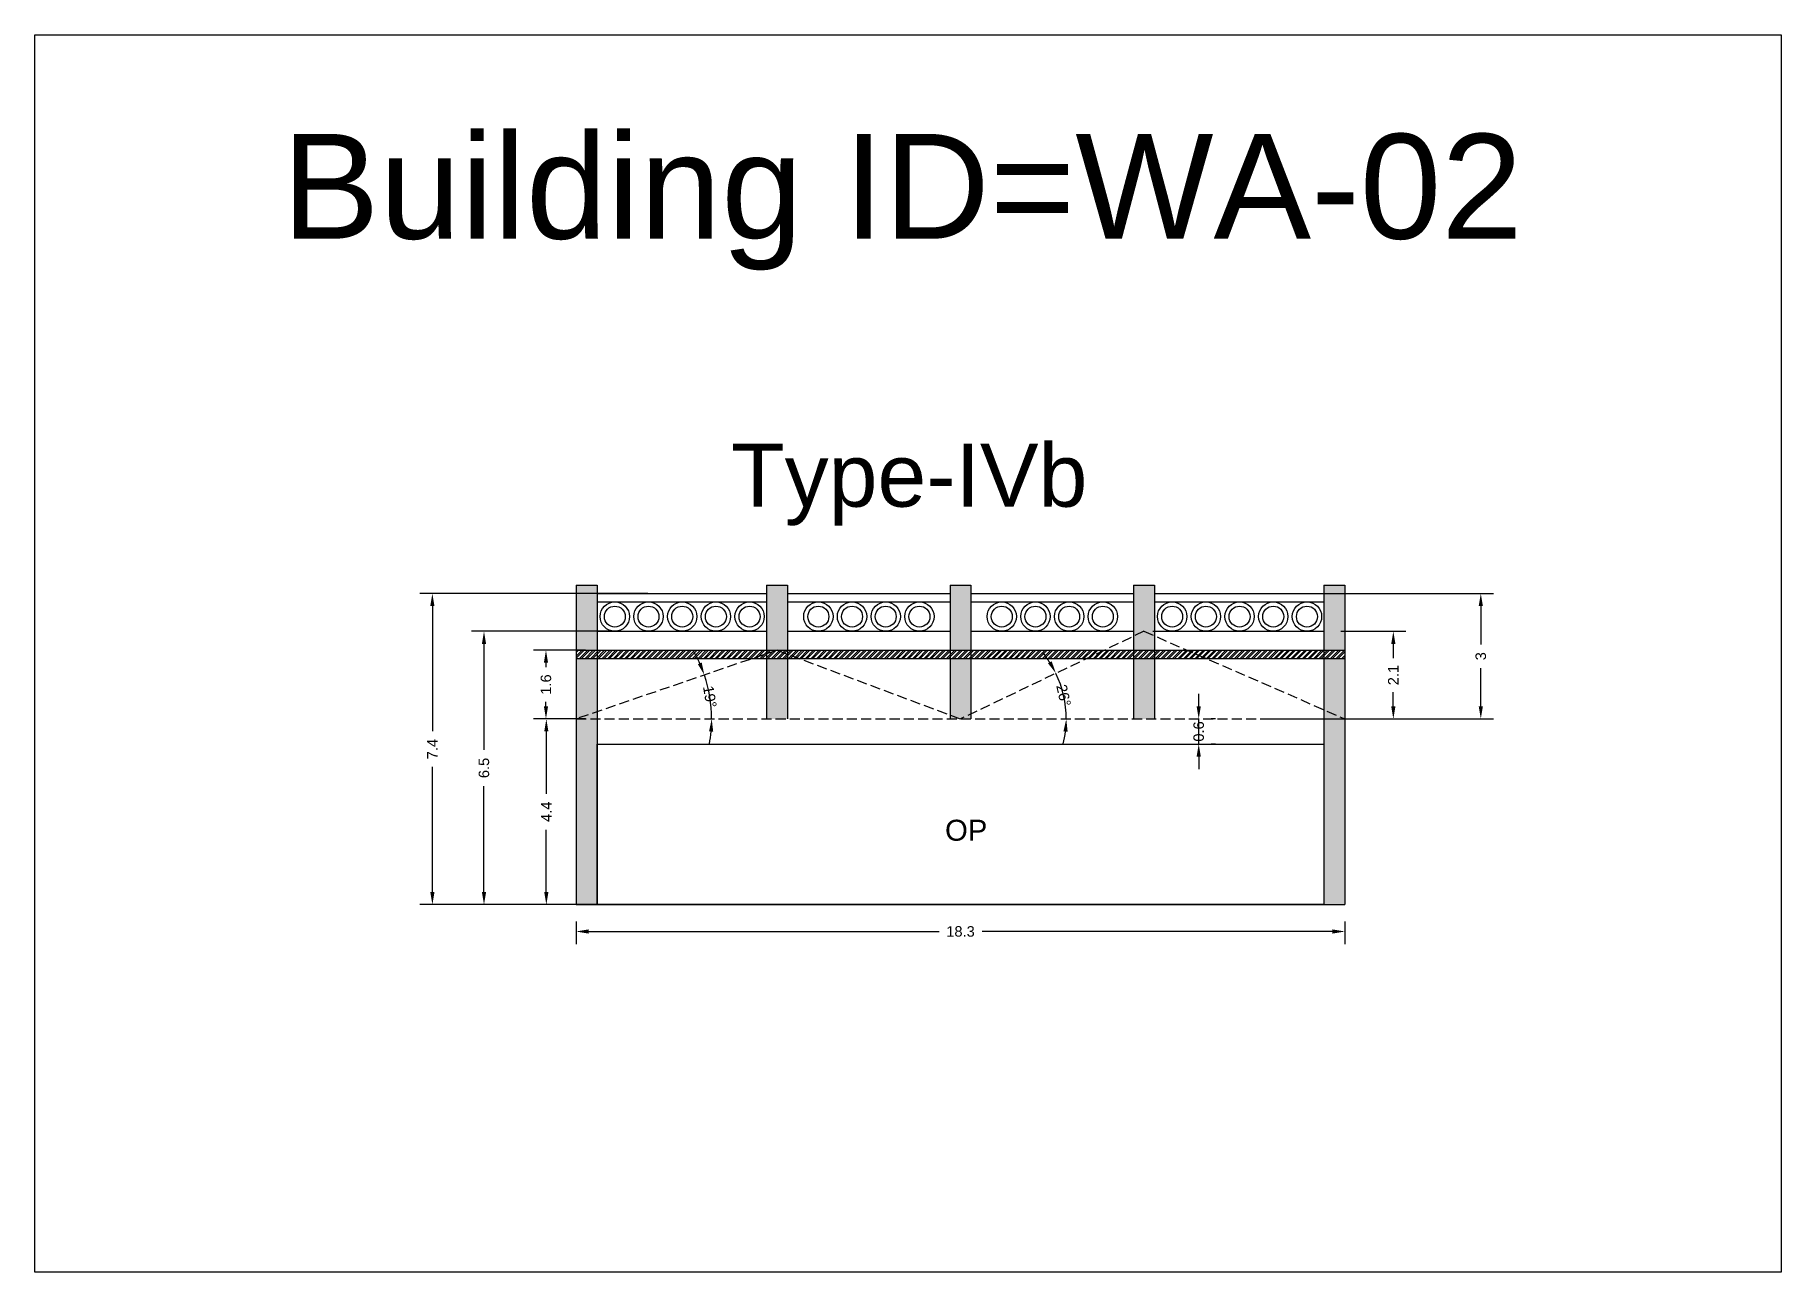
# Model space of a CAD drawing. Header units: metres. Extents: x 3416649 to 3417136, y -6712926 to -6712690.
# Drawn here: x 3416700.19 to 3416741.84, y -6712719.59 to -6712690.08 of the extents above; entities that cross this region are included whole.
import ezdxf

# ---------------------------------------------------------------- set-up
doc = ezdxf.new("R2010")
doc.units = ezdxf.units.M
doc.linetypes.add('ACAD_ISO02W100', pattern=[15, 12, -3])
doc.layers.add('Dotted', color=7, linetype='ACAD_ISO02W100', plot=False)
doc.styles.get("Standard").update_dxf_attribs({"font": 'arial.ttf'})
doc.dimstyles.new('ISO-25', dxfattribs={"dimtxt": 0.25, "dimasz": 0.3, "dimexe": 0.3, "dimexo": 0.4, "dimgap": 0.2, "dimtad": 0, "dimdec": 1, "dimdsep": 46, "dimtxsty": 'Standard', "dimcen": 2.5, "dimadec": 0, "dimazin": 0, "dimtfac": 1, "dimtdec": 1, "dimtmove": 0, "dimatfit": 3, "dimfxl": 1, "dimarcsym": 0})

# ---------------------------------------------------------------- blocks, each defined once
blk = doc.blocks.new('*D12')
at = {"color": 0, "lineweight": -2, "transparency": 16777216}
for p, q in [((3416712.742, -6712706.396), (3416712.087, -6712706.396)), ((3416712.387, -6712706.696), (3416712.387, -6712708.179)), ((3416712.387, -6712710.526), (3416712.387, -6712709.043)), ((3416714.761, -6712710.826), (3416712.087, -6712710.826))]:
    blk.add_line(p, q, dxfattribs=at)
at = {"color": 0, "transparency": 16777216}
for points in [[(3416712.337, -6712706.696), (3416712.437, -6712706.696), (3416712.387, -6712706.396)], [(3416712.337, -6712710.526), (3416712.437, -6712710.526), (3416712.387, -6712710.826)]]:
    blk.add_solid(points, dxfattribs=at)
at = {"layer": 'Defpoints', "color": 0, "transparency": 16777216}
for p in [(3416712.387, -6712706.396), (3416713.142, -6712706.396), (3416715.161, -6712710.826)]:
    blk.add_point(p, dxfattribs=at)
at = {"color": 0, "transparency": 16777216, "insert": (3416712.387, -6712708.611), "char_height": 0.25, "attachment_point": 5, "rotation": 90}
blk.add_mtext('4.4', dxfattribs=at)
blk = doc.blocks.new('*D13')
at = {"color": 0, "lineweight": -2, "transparency": 16777216}
for start, end in [(32.3503, 39.1686), (360, 25.5321), (346.3635, 353.1817)]:
    blk.add_arc((3416722.267, -6712706.396), 2.522, start, end, dxfattribs=at)
at = {"color": 0, "transparency": 16777216}
for points in [[(3416724.442, -6712705.022), (3416724.355, -6712705.071), (3416724.543, -6712705.309)], [(3416724.722, -6712706.693), (3416724.822, -6712706.699), (3416724.79, -6712706.396)]]:
    blk.add_solid(points, dxfattribs=at)
at = {"layer": 'Defpoints', "color": 0, "transparency": 16777216}
for p in [(3416726.643, -6712704.306), (3416724.762, -6712706.023), (3416713.097, -6712706.396), (3416722.267, -6712706.396), (3416731.437, -6712706.396)]:
    blk.add_point(p, dxfattribs=at)
at = {"color": 0, "transparency": 16777216, "insert": (3416724.727, -6712705.836), "char_height": 0.25, "attachment_point": 5, "rotation": 282.8306}
blk.add_mtext('26°', dxfattribs=at)
blk = doc.blocks.new('*D14')
at = {"color": 0, "lineweight": -2, "transparency": 16777216}
for start, end in [(24.2002, 29.5168), (360, 18.8836), (349.3668, 354.6834)]:
    blk.add_arc((3416713.097, -6712706.396), 3.234, start, end, dxfattribs=at)
at = {"color": 0, "transparency": 16777216}
for points in [[(3416716.094, -6712705.052), (3416716.001, -6712705.089), (3416716.157, -6712705.35)], [(3416716.268, -6712706.694), (3416716.368, -6712706.698), (3416716.332, -6712706.396)]]:
    blk.add_solid(points, dxfattribs=at)
at = {"layer": 'Defpoints', "color": 0, "transparency": 16777216}
for p in [(3416717.892, -6712704.756), (3416716.254, -6712705.691), (3416713.097, -6712706.396), (3416713.097, -6712706.396), (3416731.437, -6712706.396)]:
    blk.add_point(p, dxfattribs=at)
at = {"color": 0, "transparency": 16777216, "insert": (3416716.288, -6712705.866), "char_height": 0.25, "attachment_point": 5, "rotation": 279.4418}
blk.add_mtext('19°', dxfattribs=at)
blk = doc.blocks.new('*D15')
at = {"color": 0, "lineweight": -2, "transparency": 16777216}
for p, q in [((3416713.993, -6712704.306), (3416710.6, -6712704.306)), ((3416710.9, -6712704.606), (3416710.9, -6712707.137)), ((3416710.9, -6712710.526), (3416710.9, -6712707.996)), ((3416712.697, -6712710.826), (3416710.6, -6712710.826))]:
    blk.add_line(p, q, dxfattribs=at)
at = {"color": 0, "transparency": 16777216}
for points in [[(3416710.85, -6712704.606), (3416710.95, -6712704.606), (3416710.9, -6712704.306)], [(3416710.85, -6712710.526), (3416710.95, -6712710.526), (3416710.9, -6712710.826)]]:
    blk.add_solid(points, dxfattribs=at)
at = {"layer": 'Defpoints', "color": 0, "transparency": 16777216}
for p in [(3416710.9, -6712704.306), (3416714.393, -6712704.306), (3416713.097, -6712710.826)]:
    blk.add_point(p, dxfattribs=at)
at = {"color": 0, "transparency": 16777216, "insert": (3416710.9, -6712707.566), "char_height": 0.25, "attachment_point": 5, "rotation": 90}
blk.add_mtext('6.5', dxfattribs=at)
blk = doc.blocks.new('*D16')
at = {"color": 0, "lineweight": -2, "transparency": 16777216}
for p, q in [((3416714.811, -6712703.406), (3416709.369, -6712703.406)), ((3416709.669, -6712703.706), (3416709.669, -6712706.69)), ((3416709.669, -6712710.526), (3416709.669, -6712707.542)), ((3416712.697, -6712710.826), (3416709.369, -6712710.826))]:
    blk.add_line(p, q, dxfattribs=at)
at = {"color": 0, "transparency": 16777216}
for points in [[(3416709.619, -6712703.706), (3416709.719, -6712703.706), (3416709.669, -6712703.406)], [(3416709.619, -6712710.526), (3416709.719, -6712710.526), (3416709.669, -6712710.826)]]:
    blk.add_solid(points, dxfattribs=at)
at = {"layer": 'Defpoints', "color": 0, "transparency": 16777216}
for p in [(3416709.669, -6712703.406), (3416715.211, -6712703.406), (3416713.097, -6712710.826)]:
    blk.add_point(p, dxfattribs=at)
at = {"color": 0, "transparency": 16777216, "insert": (3416709.669, -6712707.116), "char_height": 0.25, "attachment_point": 5, "rotation": 90}
blk.add_mtext('7.4', dxfattribs=at)
blk = doc.blocks.new('*D17')
at = {"color": 0, "lineweight": -2, "transparency": 16777216}
for p, q in [((3416713.325, -6712704.756), (3416712.079, -6712704.756)), ((3416712.379, -6712705.056), (3416712.379, -6712705.161)), ((3416712.379, -6712706.096), (3416712.379, -6712705.992)), ((3416713.325, -6712706.396), (3416712.079, -6712706.396))]:
    blk.add_line(p, q, dxfattribs=at)
at = {"color": 0, "transparency": 16777216}
for points in [[(3416712.329, -6712705.056), (3416712.429, -6712705.056), (3416712.379, -6712704.756)], [(3416712.329, -6712706.096), (3416712.429, -6712706.096), (3416712.379, -6712706.396)]]:
    blk.add_solid(points, dxfattribs=at)
at = {"layer": 'Defpoints', "color": 0, "transparency": 16777216}
for p in [(3416712.379, -6712704.756), (3416713.725, -6712704.756), (3416713.725, -6712706.396)]:
    blk.add_point(p, dxfattribs=at)
at = {"color": 0, "transparency": 16777216, "insert": (3416712.379, -6712705.576), "char_height": 0.25, "attachment_point": 5, "rotation": 90}
blk.add_mtext('1.6', dxfattribs=at)
blk = doc.blocks.new('*D19')
at = {"color": 0, "lineweight": -2, "transparency": 16777216}
for p, q in [((3416731.337, -6712704.306), (3416732.891, -6712704.306)), ((3416732.591, -6712704.606), (3416732.591, -6712704.946)), ((3416732.591, -6712706.096), (3416732.591, -6712705.757)), ((3416731.837, -6712706.396), (3416732.891, -6712706.396))]:
    blk.add_line(p, q, dxfattribs=at)
at = {"color": 0, "transparency": 16777216}
for points in [[(3416732.541, -6712704.606), (3416732.641, -6712704.606), (3416732.591, -6712704.306)], [(3416732.541, -6712706.096), (3416732.641, -6712706.096), (3416732.591, -6712706.396)]]:
    blk.add_solid(points, dxfattribs=at)
at = {"layer": 'Defpoints', "color": 0, "transparency": 16777216}
for p in [(3416730.937, -6712704.306), (3416732.591, -6712704.306), (3416731.437, -6712706.396)]:
    blk.add_point(p, dxfattribs=at)
at = {"color": 0, "transparency": 16777216, "insert": (3416732.591, -6712705.351), "char_height": 0.25, "attachment_point": 5, "rotation": 90}
blk.add_mtext('2.1', dxfattribs=at)
blk = doc.blocks.new('*D20')
at = {"color": 0, "lineweight": -2, "transparency": 16777216}
for p, q in [((3416729.557, -6712703.406), (3416734.978, -6712703.406)), ((3416734.678, -6712703.706), (3416734.678, -6712704.619)), ((3416734.678, -6712706.096), (3416734.678, -6712705.183)), ((3416729.557, -6712706.396), (3416734.978, -6712706.396))]:
    blk.add_line(p, q, dxfattribs=at)
at = {"color": 0, "transparency": 16777216}
for points in [[(3416734.628, -6712703.706), (3416734.728, -6712703.706), (3416734.678, -6712703.406)], [(3416734.628, -6712706.096), (3416734.728, -6712706.096), (3416734.678, -6712706.396)]]:
    blk.add_solid(points, dxfattribs=at)
at = {"layer": 'Defpoints', "color": 0, "transparency": 16777216}
for p in [(3416729.157, -6712703.406), (3416734.678, -6712703.406), (3416729.157, -6712706.396)]:
    blk.add_point(p, dxfattribs=at)
at = {"color": 0, "transparency": 16777216, "insert": (3416734.678, -6712704.901), "char_height": 0.25, "attachment_point": 5, "rotation": 90}
blk.add_mtext('3', dxfattribs=at)
blk = doc.blocks.new('*D21')
at = {"color": 0, "lineweight": -2, "transparency": 16777216}
for p, q in [((3416727.949, -6712706.096), (3416727.949, -6712705.796)), ((3416727.949, -6712706.996), (3416727.949, -6712706.396)), ((3416728.349, -6712706.396), (3416728.249, -6712706.396)), ((3416728.349, -6712706.996), (3416728.249, -6712706.996)), ((3416727.949, -6712707.296), (3416727.949, -6712707.596))]:
    blk.add_line(p, q, dxfattribs=at)
at = {"color": 0, "transparency": 16777216}
for points in [[(3416727.899, -6712706.096), (3416727.999, -6712706.096), (3416727.949, -6712706.396)], [(3416727.899, -6712707.296), (3416727.999, -6712707.296), (3416727.949, -6712706.996)]]:
    blk.add_solid(points, dxfattribs=at)
at = {"layer": 'Defpoints', "color": 0, "transparency": 16777216}
for p in [(3416727.949, -6712706.396), (3416727.949, -6712706.396), (3416727.949, -6712706.996)]:
    blk.add_point(p, dxfattribs=at)
at = {"color": 0, "transparency": 16777216, "insert": (3416727.949, -6712706.696), "char_height": 0.25, "attachment_point": 5, "rotation": 90}
blk.add_mtext('0.6', dxfattribs=at)
blk = doc.blocks.new('*D366')
at = {"color": 0, "lineweight": -2, "transparency": 16777216}
for p, q in [((3416713.097, -6712711.226), (3416713.097, -6712711.766)), ((3416731.437, -6712711.226), (3416731.437, -6712711.766)), ((3416713.397, -6712711.466), (3416721.754, -6712711.466)), ((3416731.137, -6712711.466), (3416722.78, -6712711.466))]:
    blk.add_line(p, q, dxfattribs=at)
at = {"color": 0, "transparency": 16777216}
for points in [[(3416713.397, -6712711.416), (3416713.397, -6712711.516), (3416713.097, -6712711.466)], [(3416731.137, -6712711.416), (3416731.137, -6712711.516), (3416731.437, -6712711.466)]]:
    blk.add_solid(points, dxfattribs=at)
at = {"layer": 'Defpoints', "color": 0, "transparency": 16777216}
for p in [(3416713.097, -6712710.826), (3416731.437, -6712710.826), (3416731.437, -6712711.466)]:
    blk.add_point(p, dxfattribs=at)
at = {"color": 0, "transparency": 16777216, "insert": (3416722.267, -6712711.466), "char_height": 0.25, "attachment_point": 5}
blk.add_mtext('18.3', dxfattribs=at)

msp = doc.modelspace()

# ---------------------------------------------------------------- hatches: boundary and pattern name
h = msp.add_hatch(color=256)
h.dxf.hatch_style = 1
h.paths.add_polyline_path([(3416713.597, -6712706.396), (3416713.097, -6712706.396), (3416713.097, -6712710.826), (3416713.597, -6712710.826)])
h.paths.add_polyline_path([(3416713.597, -6712706.217), (3416713.097, -6712706.396), (3416713.597, -6712706.396)], flags=17)
h.paths.add_polyline_path([(3416713.597, -6712704.956), (3416713.097, -6712704.956), (3416713.097, -6712706.396), (3416713.597, -6712706.217)])
h.paths.add_polyline_path([(3416713.597, -6712703.206), (3416713.097, -6712703.206), (3416713.097, -6712704.756), (3416713.597, -6712704.756)])
h.paths.add_polyline_path([(3416718.142, -6712703.206), (3416717.642, -6712703.206), (3416717.642, -6712704.756), (3416718.142, -6712704.756)])
h.paths.add_polyline_path([(3416718.142, -6712704.956), (3416717.642, -6712704.956), (3416717.642, -6712706.396), (3416718.142, -6712706.396)])
h.paths.add_polyline_path([(3416722.517, -6712704.956), (3416722.017, -6712704.956), (3416722.017, -6712706.307), (3416722.267, -6712706.396), (3416722.517, -6712706.282)])
h.paths.add_polyline_path([(3416722.517, -6712703.206), (3416722.017, -6712703.206), (3416722.017, -6712704.756), (3416722.517, -6712704.756)])
h.paths.add_polyline_path([(3416722.517, -6712706.282), (3416722.267, -6712706.396), (3416722.517, -6712706.396)], flags=17)
h.paths.add_polyline_path([(3416722.017, -6712706.307), (3416722.017, -6712706.396), (3416722.267, -6712706.396)], flags=17)
h.paths.add_polyline_path([(3416726.893, -6712704.956), (3416726.393, -6712704.956), (3416726.393, -6712706.396), (3416726.893, -6712706.396)])
h.paths.add_polyline_path([(3416726.893, -6712704.325), (3416726.852, -6712704.306), (3416726.393, -6712704.516), (3416726.393, -6712704.756), (3416726.893, -6712704.756)])
h.paths.add_polyline_path([(3416726.893, -6712703.206), (3416726.393, -6712703.206), (3416726.393, -6712704.516), (3416726.852, -6712704.306), (3416726.893, -6712704.306)])
h.paths.add_polyline_path([(3416731.437, -6712704.956), (3416730.937, -6712704.956), (3416730.937, -6712706.168), (3416731.437, -6712706.396)])
h.paths.add_polyline_path([(3416730.937, -6712706.168), (3416730.937, -6712706.396), (3416731.437, -6712706.396)], flags=17)
h.paths.add_polyline_path([(3416731.437, -6712703.206), (3416730.937, -6712703.206), (3416730.937, -6712704.756), (3416731.437, -6712704.756)])
h = msp.add_hatch()
h.set_pattern_fill('ANSI32', color=256, scale=0.01)
h.set_pattern_definition([(45, (-17.52065, 0), (-0.067351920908, 0.067351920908), []), (45, (-17.475745, 0), (-0.067351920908, 0.067351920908), [])])
h.paths.add_polyline_path([(3416731.437, -6712704.756), (3416713.097, -6712704.756), (3416713.097, -6712704.956), (3416731.437, -6712704.956)])
h = msp.add_hatch(color=256)
h.dxf.hatch_style = 1
h.paths.add_polyline_path([(3416731.437, -6712706.396), (3416730.937, -6712706.396), (3416730.937, -6712710.826), (3416731.437, -6712710.826)])

# ---------------------------------------------------------------- linework, layer by layer
for points in [[(3416700.188, -6712690.082), (3416741.84, -6712690.082), (3416741.84, -6712719.589), (3416700.188, -6712719.589)], [(3416713.597, -6712706.996), (3416730.937, -6712706.996), (3416730.937, -6712710.826), (3416713.597, -6712710.826)]]:
    msp.add_lwpolyline(points, close=True)
for points in [[(3416713.097, -6712703.206), (3416713.097, -6712710.826)], [(3416713.097, -6712703.206), (3416713.597, -6712703.206)], [(3416713.597, -6712703.206), (3416713.597, -6712710.826)], [(3416717.642, -6712703.206), (3416717.642, -6712706.396)], [(3416717.642, -6712703.206), (3416718.142, -6712703.206)], [(3416718.142, -6712703.206), (3416718.142, -6712706.396)], [(3416722.017, -6712703.206), (3416722.017, -6712706.396)], [(3416722.017, -6712703.206), (3416722.517, -6712703.206)], [(3416722.517, -6712703.206), (3416722.517, -6712706.396)], [(3416726.393, -6712703.206), (3416726.393, -6712706.396)], [(3416726.393, -6712703.206), (3416726.893, -6712703.206)], [(3416726.893, -6712703.206), (3416726.893, -6712706.396)], [(3416730.937, -6712703.206), (3416730.937, -6712710.826)], [(3416730.937, -6712703.206), (3416731.437, -6712703.206)], [(3416731.437, -6712703.206), (3416731.437, -6712710.826)], [(3416713.597, -6712703.406), (3416717.642, -6712703.406)], [(3416713.597, -6712703.606), (3416717.642, -6712703.606)], [(3416718.142, -6712703.406), (3416722.017, -6712703.406)], [(3416718.142, -6712703.606), (3416722.017, -6712703.606)], [(3416722.517, -6712703.406), (3416726.393, -6712703.406)], [(3416722.517, -6712703.606), (3416726.393, -6712703.606)], [(3416726.893, -6712703.406), (3416730.937, -6712703.406)], [(3416726.893, -6712703.606), (3416730.937, -6712703.606)], [(3416713.597, -6712704.306), (3416717.642, -6712704.306)], [(3416718.142, -6712704.306), (3416722.017, -6712704.306)], [(3416722.517, -6712704.306), (3416726.393, -6712704.306)], [(3416726.852, -6712704.306), (3416730.937, -6712704.306)], [(3416713.097, -6712704.756), (3416731.437, -6712704.756)], [(3416713.097, -6712704.956), (3416731.437, -6712704.956)], [(3416713.597, -6712706.996), (3416730.937, -6712706.996)], [(3416713.097, -6712710.826), (3416731.437, -6712710.826)]]:
    msp.add_lwpolyline(points)
for centre, radius in [((3416714.021, -6712703.956), 0.35), ((3416714.021, -6712703.956), 0.25), ((3416714.824, -6712703.956), 0.35), ((3416714.824, -6712703.956), 0.25), ((3416715.628, -6712703.956), 0.35), ((3416715.628, -6712703.956), 0.25), ((3416716.432, -6712703.956), 0.35), ((3416716.432, -6712703.956), 0.25), ((3416717.235, -6712703.956), 0.35), ((3416717.235, -6712703.956), 0.25), ((3416718.876, -6712703.956), 0.35), ((3416718.876, -6712703.956), 0.25), ((3416719.679, -6712703.956), 0.35), ((3416719.679, -6712703.956), 0.25), ((3416720.483, -6712703.956), 0.35), ((3416720.483, -6712703.956), 0.25), ((3416721.287, -6712703.956), 0.35), ((3416721.287, -6712703.956), 0.25), ((3416723.251, -6712703.956), 0.35), ((3416723.251, -6712703.956), 0.25), ((3416724.055, -6712703.956), 0.35), ((3416724.055, -6712703.956), 0.25), ((3416724.859, -6712703.956), 0.35), ((3416724.859, -6712703.956), 0.25), ((3416725.662, -6712703.956), 0.35), ((3416725.662, -6712703.956), 0.25), ((3416727.316, -6712703.956), 0.35), ((3416727.316, -6712703.956), 0.25), ((3416728.12, -6712703.956), 0.35), ((3416728.12, -6712703.956), 0.25), ((3416728.923, -6712703.956), 0.35), ((3416728.923, -6712703.956), 0.25), ((3416729.727, -6712703.956), 0.35), ((3416729.727, -6712703.956), 0.25), ((3416730.531, -6712703.956), 0.35), ((3416730.531, -6712703.956), 0.25)]:
    msp.add_circle(centre, radius)
at = {"layer": 'Dotted', "ltscale": 0.02}
for points in [[(3416726.643, -6712704.306), (3416722.267, -6712706.396)], [(3416726.643, -6712704.306), (3416731.437, -6712706.396)], [(3416717.892, -6712704.756), (3416713.097, -6712706.396)], [(3416717.892, -6712704.756), (3416722.267, -6712706.396)], [(3416713.097, -6712706.396), (3416731.437, -6712706.396)]]:
    msp.add_lwpolyline(points, dxfattribs=at)

# ---------------------------------------------------------------- texts
at = {"attachment_point": 1}
for s, heights, insert, char_height in [('Building ID=WA-02', [0.517], (3416706.078, -6712692.443), 2.5), ('Type-IVb ', [0.517], (3416716.793, -6712699.834), 1.5), ('OP', [0], (3416721.898, -6712708.801), 0.5)]:
    msp.add_mtext_dynamic_manual_height_columns(s, width=67.86454, gutter_width=12.5, heights=heights, dxfattribs=dict(at, insert=insert, char_height=char_height))

# ---------------------------------------------------------------- dimensions: what is measured, and where the dimension line sits
for base, p1, p2, picture, middle in [((3416709.669, -6712703.406), (3416713.097, -6712710.826), (3416715.211, -6712703.406), '*D16', (3416709.669, -6712707.116)), ((3416734.678, -6712703.406), (3416729.157, -6712706.396), (3416729.157, -6712703.406), '*D20', (3416734.678, -6712704.901)), ((3416710.9, -6712704.306), (3416713.097, -6712710.826), (3416714.393, -6712704.306), '*D15', (3416710.9, -6712707.566)), ((3416732.591, -6712704.306), (3416731.437, -6712706.396), (3416730.937, -6712704.306), '*D19', (3416732.591, -6712705.351)), ((3416712.387, -6712706.396), (3416715.161, -6712710.826), (3416713.142, -6712706.396), '*D12', (3416712.387, -6712708.611))]:
    dim = msp.add_linear_dim(base=base, p1=p1, p2=p2, angle=90, dimstyle='ISO-25')
    dim.commit()
    dim.dimension.update_dxf_attribs({"geometry": picture, "text_midpoint": middle})
for base, line1, picture, middle in [((3416724.762, -6712706.023), ((3416726.643, -6712704.306), (3416722.267, -6712706.396)), '*D13', (3416724.727, -6712705.836)), ((3416716.254, -6712705.691), ((3416717.892, -6712704.756), (3416713.097, -6712706.396)), '*D14', (3416716.288, -6712705.866))]:
    dim = msp.add_angular_dim_2l(base=base, line1=line1, line2=((3416713.097, -6712706.396), (3416731.437, -6712706.396)), dimstyle='ISO-25')
    dim.commit()
    dim.dimension.update_dxf_attribs({"geometry": picture, "text_midpoint": middle, "dimtype": 162})
for base, p1, p2, picture, middle in [((3416712.379, -6712704.756), (3416713.725, -6712706.396), (3416713.725, -6712704.756), '*D17', (3416712.379, -6712705.576)), ((3416727.949, -6712706.396), (3416727.949, -6712706.996), (3416727.949, -6712706.396), '*D21', (3416727.949, -6712706.696))]:
    dim = msp.add_linear_dim(base=base, p1=p1, p2=p2, angle=90, dimstyle='ISO-25')
    dim.commit()
    dim.dimension.update_dxf_attribs({"geometry": picture, "text_midpoint": middle, "dimtype": 160})
dim = msp.add_linear_dim(base=(3416731.437, -6712711.466), p1=(3416713.097, -6712710.826), p2=(3416731.437, -6712710.826), dimstyle='ISO-25')
dim.commit()
dim.dimension.update_dxf_attribs({"geometry": '*D366', "text_midpoint": (3416722.267, -6712711.466)})

doc.saveas('drawing.dxf')
